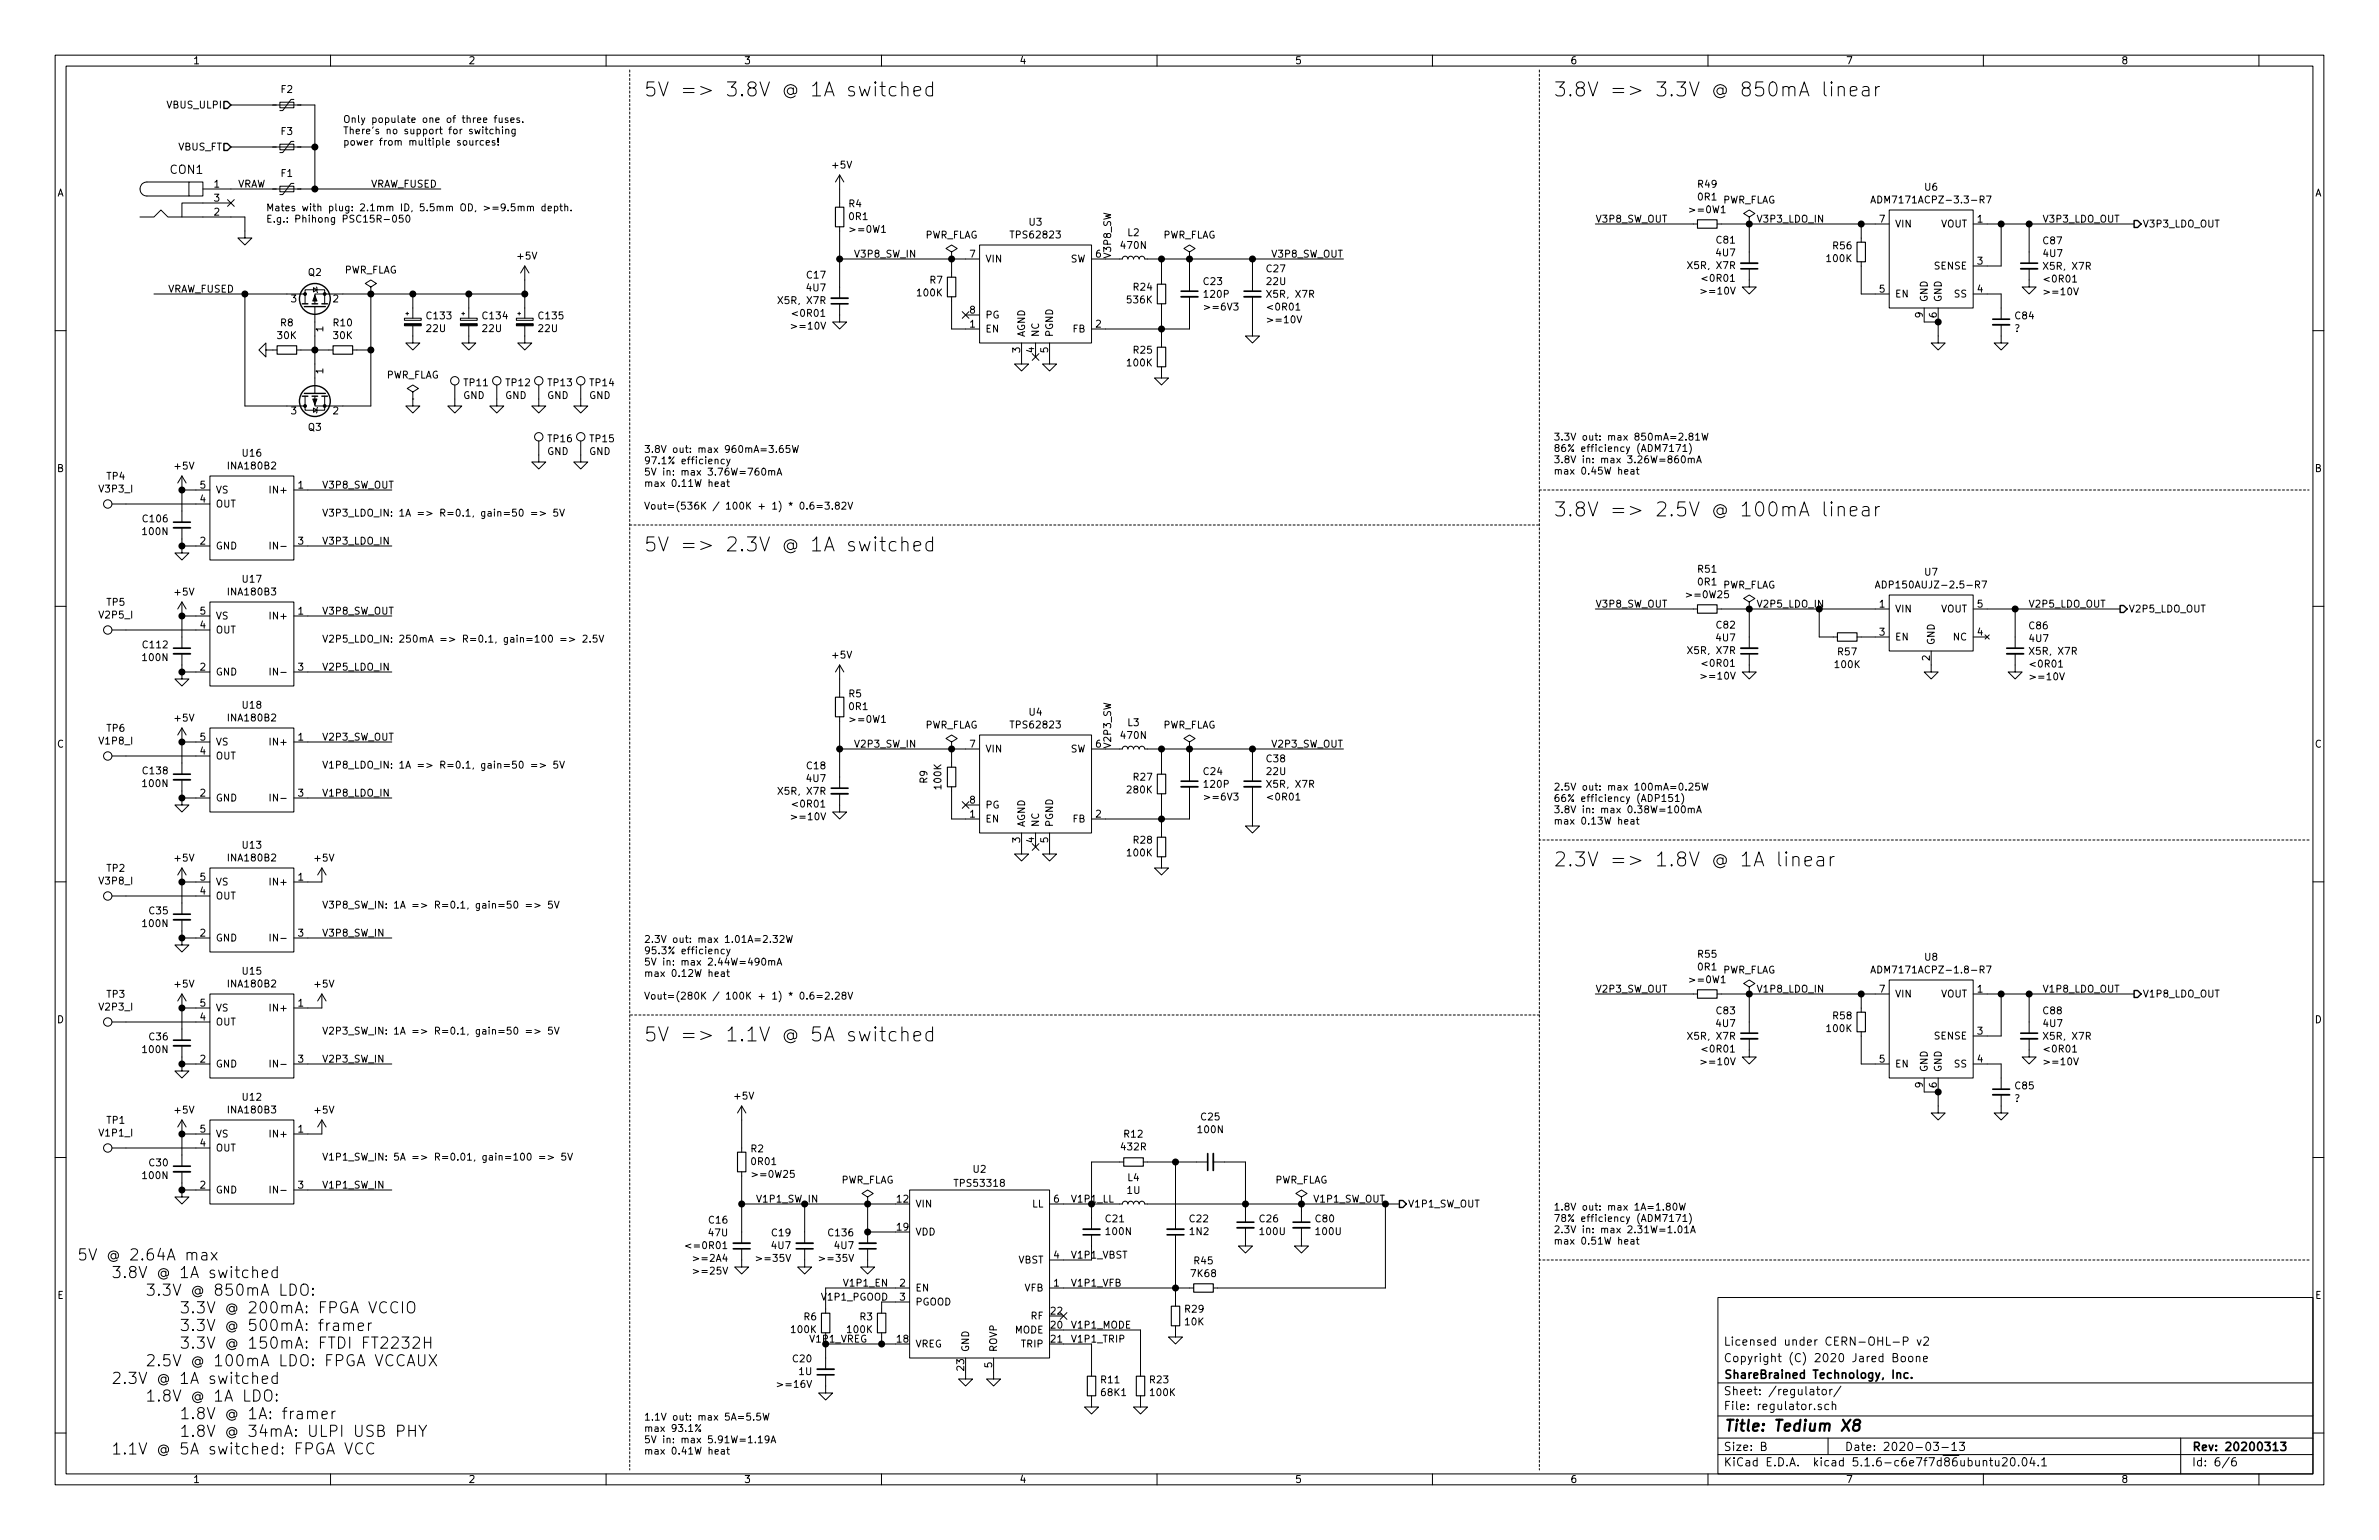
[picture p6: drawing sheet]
<svg xmlns="http://www.w3.org/2000/svg" width="432mm" height="279mm" viewBox="0 0 432 279" stroke-linecap="round" stroke-linejoin="round" font-family="sans-serif">
<defs><g id="words">
<g font-size="3.5">
<text x="116.8" y="17.5">5V =&gt; 3.8V @ 1A switched</text>
<text x="281.9" y="17.5">3.8V =&gt; 3.3V @ 850mA linear</text>
<text x="281.9" y="93.7">3.8V =&gt; 2.5V @ 100mA linear</text>
<text x="116.8" y="100.1">5V =&gt; 2.3V @ 1A switched</text>
<text x="281.9" y="157.2">2.3V =&gt; 1.8V @ 1A linear</text>
<text x="116.8" y="189">5V =&gt; 1.1V @ 5A switched</text>
</g>
<g font-size="2.8">
<text x="14" y="228.7">5V @ 2.64A max</text>
<text x="17.1" y="231.9">3.8V @ 1A switched</text>
<text x="20.3" y="235.1">3.3V @ 850mA LDO:</text>
<text x="23.4" y="238.3">3.3V @ 200mA: FPGA VCCIO</text>
<text x="23.4" y="241.5">3.3V @ 500mA: framer</text>
<text x="23.4" y="244.7">3.3V @ 150mA: FTDI FT2232H</text>
<text x="17.1" y="251.1">2.3V @ 1A switched</text>
<text x="20.3" y="247.9">2.5V @ 100mA LDO: FPGA VCCAUX</text>
<text x="20.3" y="254.3">1.8V @ 1A LDO:</text>
<text x="23.4" y="257.5">1.8V @ 1A: framer</text>
<text x="17.1" y="263.9">1.1V @ 5A switched: FPGA VCC</text>
<text x="23.4" y="260.7">1.8V @ 34mA: ULPI USB PHY</text>
<text x="312.8" y="259.7">Title: Tedium X8</text>
</g>
<g font-size="2.1">
<text x="30.9" y="31.5">CON1</text>
<text x="312.8" y="244.1">Licensed under CERN-OHL-P v2</text>
<text x="312.8" y="250.1">ShareBrained Technology, Inc.</text>
<text x="312.8" y="247.1">Copyright (C) 2020 Jared Boone</text>
<text x="312.8" y="255.8">File: regulator.sch</text>
<text x="312.8" y="253.1">Sheet: /regulator/</text>
<text x="312.8" y="263.2">Size: B</text>
<text x="334.8" y="263.2">Date: 2020-03-13</text>
<text x="397.8" y="263.2">Rev: 20200313</text>
<text x="312.8" y="266">KiCad E.D.A. kicad 5.1.6-c6e7f7d86ubuntu20.04.1</text>
<text x="397.8" y="266">Id: 6/6</text>
</g>
<g font-size="1.8">
<text x="35" y="11.6">1</text>
<text x="85" y="11.6">2</text>
<text x="135" y="11.6">3</text>
<text x="185" y="11.6">4</text>
<text x="235" y="11.6">5</text>
<text x="285" y="11.6">6</text>
<text x="335" y="11.6">7</text>
<text x="385" y="11.6">8</text>
<text x="51.1" y="16.9">F2</text>
<text x="30.5" y="19.7">VBUS_ULPI</text>
<text x="62.2" y="22.3">Only populate one of three fuses.</text>
<text x="32.3" y="27.3">VBUS_FT</text>
<text x="51.1" y="24.5">F3</text>
<text x="62.2" y="24.4">There's no support for switching</text>
<text x="62.2" y="26.4">power from multiple sources!</text>
<text x="10.4" y="35.6">A</text>
<text x="38.9" y="34">1</text>
<text x="43.2" y="34">VRAW</text>
<text x="51.1" y="32.1">F1</text>
<text x="67.3" y="34">VRAW_FUSED</text>
<text x="151.2" y="30.6">+5V</text>
<text x="308.3" y="34.1">R49</text>
<text x="349.4" y="34.6">U6</text>
<text x="420.2" y="35.6">A</text>
<text x="38.9" y="39.1">2</text>
<text x="38.9" y="36.6">3</text>
<text x="48.3" y="38.3">Mates with plug: 2.1mm ID, 5.5mm OD, &gt;=9.5mm depth.</text>
<text x="48.3" y="40.4">E.g.: Phihong PSC15R-050</text>
<text x="154.1" y="37.6">R4</text>
<text x="154.2" y="39.9">0R1</text>
<text x="186.8" y="40.9">U3</text>
<text x="289.6" y="40.4">V3P8_SW_OUT</text>
<text x="307" y="38.7">&gt;=0W1</text>
<text x="308.3" y="36.4">0R1</text>
<text x="312.5" y="36.9">PWR_FLAG</text>
<text x="318.8" y="40.4">V3P3_LDO_IN</text>
<text x="341.1" y="40.4">7</text>
<text x="341.2" y="36.9">ADM7171ACPZ-3.3-R7</text>
<text x="343.9" y="41.3">VIN</text>
<text x="352.2" y="41.3">VOUT</text>
<text x="358.9" y="40.4">1</text>
<text x="371" y="40.4">V3P3_LDO_OUT</text>
<text x="388.9" y="41.3">V3P3_LDO_OUT</text>
<text x="94" y="47.1">+5V</text>
<text x="154.6" y="42.2">&gt;=0W1</text>
<text x="154.9" y="46.7">V3P8_SW_IN</text>
<text x="167.8" y="43.3">PWR_FLAG</text>
<text x="176" y="46.7">7</text>
<text x="178.8" y="47.6">VIN</text>
<text x="183.8" y="43.3">TPS62823</text>
<text x="194.3" y="47.6">SW</text>
<text x="198.9" y="46.7">6</text>
<text x="201.7" y="47" transform="rotate(-90 201.7 47)">V3P8_SW</text>
<text x="203.6" y="45.2">470N</text>
<text x="204.7" y="42.8">L2</text>
<text x="210.9" y="43.3">PWR_FLAG</text>
<text x="231" y="46.7">V3P8_SW_OUT</text>
<text x="311.6" y="46.5">4U7</text>
<text x="311.6" y="44.2">C81</text>
<text x="331.7" y="47.5">100K</text>
<text x="332.8" y="45.2">R56</text>
<text x="370.9" y="44.3">C87</text>
<text x="371" y="46.6">4U7</text>
<text x="30.5" y="53.1">VRAW_FUSED</text>
<text x="56" y="50.1">Q2</text>
<text x="62.4" y="49.6">PWR_FLAG</text>
<text x="146.5" y="52.9">4U7</text>
<text x="146.5" y="50.5">C17</text>
<text x="166.6" y="53.8">100K</text>
<text x="168.8" y="51.5">R7</text>
<text x="205.8" y="52.7">R24</text>
<text x="218.5" y="51.7">C23</text>
<text x="229.9" y="49.4">C27</text>
<text x="230" y="51.7">22U</text>
<text x="306.7" y="48.8">X5R, X7R</text>
<text x="309.2" y="53.4">&gt;=10V</text>
<text x="309.2" y="51.1">&lt;0R01</text>
<text x="341.1" y="53.1">5</text>
<text x="343.9" y="54">EN</text>
<text x="351.1" y="48.9">SENSE</text>
<text x="354.8" y="54">SS</text>
<text x="358.9" y="48">3</text>
<text x="358.9" y="53.1">4</text>
<text x="371.2" y="48.9">X5R, X7R</text>
<text x="371.3" y="51.3">&lt;0R01</text>
<text x="371.4" y="53.6">&gt;=10V</text>
<text x="51" y="59.2">R8</text>
<text x="52.9" y="54.9">3</text>
<text x="60.5" y="54.9">2</text>
<text x="60.6" y="59.2">R10</text>
<text x="77.6" y="57.9">C133</text>
<text x="87.7" y="57.9">C134</text>
<text x="97.9" y="57.9">C135</text>
<text x="141.6" y="55.2">X5R, X7R</text>
<text x="144.1" y="59.8">&gt;=10V</text>
<text x="144.1" y="57.5">&lt;0R01</text>
<text x="176" y="59.4">1</text>
<text x="176" y="56.9">8</text>
<text x="178.8" y="57.8">PG</text>
<text x="198.9" y="59.4">2</text>
<text x="204.7" y="55">536K</text>
<text x="218.7" y="54">120P</text>
<text x="219" y="56.3">&gt;=6V3</text>
<text x="230.3" y="54">X5R, X7R</text>
<text x="230.4" y="56.3">&lt;0R01</text>
<text x="230.5" y="58.6">&gt;=10V</text>
<text x="349" y="57.6" transform="rotate(-90 349 57.6)">9</text>
<text x="349.9" y="54.9" transform="rotate(-90 349.9 54.9)">GND</text>
<text x="351.5" y="57.6" transform="rotate(-90 351.5 57.6)">6</text>
<text x="352.4" y="54.9" transform="rotate(-90 352.4 54.9)">GND</text>
<text x="365.8" y="57.9">C84</text>
<text x="50.4" y="61.5">30K</text>
<text x="58.7" y="60.2" transform="rotate(-90 58.7 60.2)">1</text>
<text x="60.6" y="61.5">30K</text>
<text x="77.5" y="60.2">22U</text>
<text x="87.7" y="60.2">22U</text>
<text x="97.8" y="60.2">22U</text>
<text x="178.8" y="60.3">EN</text>
<text x="185.2" y="64" transform="rotate(-90 185.2 64)">3</text>
<text x="186.1" y="61.2" transform="rotate(-90 186.1 61.2)">AGND</text>
<text x="187.7" y="64" transform="rotate(-90 187.7 64)">4</text>
<text x="188.6" y="61.2" transform="rotate(-90 188.6 61.2)">NC</text>
<text x="190.2" y="64" transform="rotate(-90 190.2 64)">5</text>
<text x="191.1" y="61.2" transform="rotate(-90 191.1 61.2)">PGND</text>
<text x="194.7" y="60.3">FB</text>
<text x="205.8" y="64.2">R25</text>
<text x="365.6" y="60.2">?</text>
<text x="58.7" y="67.8" transform="rotate(-90 58.7 67.8)">1</text>
<text x="70" y="68.7">PWR_FLAG</text>
<text x="84.3" y="70.1">TP11</text>
<text x="91.9" y="70.1">TP12</text>
<text x="99.5" y="70.1">TP13</text>
<text x="107.2" y="70.1">TP14</text>
<text x="204.7" y="66.5">100K</text>
<text x="52.9" y="75.2">3</text>
<text x="60.5" y="75.2">2</text>
<text x="84.1" y="72.4">GND</text>
<text x="91.7" y="72.4">GND</text>
<text x="99.3" y="72.4">GND</text>
<text x="106.9" y="72.4">GND</text>
<text x="44.1" y="82.9">U16</text>
<text x="56" y="78.2">Q3</text>
<text x="99.3" y="82.5">GND</text>
<text x="99.5" y="80.2">TP16</text>
<text x="106.9" y="82.5">GND</text>
<text x="107.2" y="80.2">TP15</text>
<text x="116.8" y="82.2">3.8V out: max 960mA=3.65W</text>
<text x="281.9" y="79.9">3.3V out: max 850mA=2.81W</text>
<text x="281.9" y="82">86% efficiency (ADM7171)</text>
<text x="10.4" y="85.6">B</text>
<text x="18.1" y="89.4">V3P3_I</text>
<text x="19.4" y="87">TP4</text>
<text x="31.8" y="85.2">+5V</text>
<text x="36.3" y="88.6">5</text>
<text x="39.1" y="89.5">VS</text>
<text x="41.6" y="85.2">INA180B2</text>
<text x="49.5" y="89.5">IN+</text>
<text x="54.1" y="88.6">1</text>
<text x="58.4" y="88.6">V3P8_SW_OUT</text>
<text x="116.8" y="84.2">97.1% efficiency</text>
<text x="116.8" y="86.3">5V in: max 3.76W=760mA</text>
<text x="116.8" y="88.3">max 0.11W heat</text>
<text x="281.9" y="84">3.8V in: max 3.26W=860mA</text>
<text x="281.9" y="86.1">max 0.45W heat</text>
<text x="420.2" y="85.6">B</text>
<text x="26.1" y="94.8">C106</text>
<text x="36.3" y="91.2">4</text>
<text x="39.1" y="92.1">OUT</text>
<text x="58.4" y="93.7">V3P3_LDO_IN: 1A =&gt; R=0.1, gain=50 =&gt; 5V</text>
<text x="116.8" y="92.5">Vout=(536K / 100K + 1) * 0.6=3.82V</text>
<text x="26" y="97.1">100N</text>
<text x="36.3" y="98.8">2</text>
<text x="39.1" y="99.7">GND</text>
<text x="50" y="99.7">IN-</text>
<text x="54.1" y="98.8">3</text>
<text x="58.4" y="98.8">V3P3_LDO_IN</text>
<text x="44.1" y="105.7">U17</text>
<text x="308.3" y="103.9">R51</text>
<text x="308.3" y="106.2">0R1</text>
<text x="312.5" y="106.8">PWR_FLAG</text>
<text x="341.9" y="106.8">ADP150AUJZ-2.5-R7</text>
<text x="349.4" y="104.4">U7</text>
<text x="18.1" y="112.2">V2P5_I</text>
<text x="19.4" y="109.9">TP5</text>
<text x="31.8" y="108.1">+5V</text>
<text x="36.3" y="111.5">5</text>
<text x="39.1" y="112.4">VS</text>
<text x="41.6" y="108">INA180B3</text>
<text x="49.5" y="112.4">IN+</text>
<text x="54.1" y="111.5">1</text>
<text x="58.4" y="111.5">V3P8_SW_OUT</text>
<text x="289.6" y="110.2">V3P8_SW_OUT</text>
<text x="306.6" y="108.5">&gt;=0W25</text>
<text x="318.8" y="110.2">V2P5_LDO_IN</text>
<text x="341.1" y="110.2">1</text>
<text x="343.9" y="111.1">VIN</text>
<text x="352.2" y="111.1">VOUT</text>
<text x="358.9" y="110.2">5</text>
<text x="368.5" y="110.2">V2P5_LDO_OUT</text>
<text x="386.3" y="111.1">V2P5_LDO_OUT</text>
<text x="26" y="119.9">100N</text>
<text x="26.1" y="117.6">C112</text>
<text x="36.3" y="114">4</text>
<text x="39.1" y="114.9">OUT</text>
<text x="58.4" y="116.6">V2P5_LDO_IN: 250mA =&gt; R=0.1, gain=100 =&gt; 2.5V</text>
<text x="151.2" y="119.5">+5V</text>
<text x="306.7" y="118.7">X5R, X7R</text>
<text x="311.6" y="116.4">4U7</text>
<text x="311.6" y="114">C82</text>
<text x="333.7" y="118.9">R57</text>
<text x="341.1" y="115.3">3</text>
<text x="343.9" y="116.2">EN</text>
<text x="350.3" y="119.9" transform="rotate(-90 350.3 119.9)">2</text>
<text x="351.2" y="117.1" transform="rotate(-90 351.2 117.1)">GND</text>
<text x="354.6" y="116.2">NC</text>
<text x="358.9" y="115.3">4</text>
<text x="368.4" y="114.2">C86</text>
<text x="368.4" y="116.5">4U7</text>
<text x="368.7" y="118.8">X5R, X7R</text>
<text x="36.3" y="121.7">2</text>
<text x="39.1" y="122.6">GND</text>
<text x="50" y="122.6">IN-</text>
<text x="54.1" y="121.7">3</text>
<text x="58.4" y="121.7">V2P5_LDO_IN</text>
<text x="309.2" y="123.3">&gt;=10V</text>
<text x="309.2" y="121">&lt;0R01</text>
<text x="333.2" y="121.2">100K</text>
<text x="368.8" y="121.1">&lt;0R01</text>
<text x="368.9" y="123.4">&gt;=10V</text>
<text x="31.8" y="130.9">+5V</text>
<text x="41.6" y="130.9">INA180B2</text>
<text x="44.1" y="128.6">U18</text>
<text x="154.1" y="126.5">R5</text>
<text x="154.2" y="128.8">0R1</text>
<text x="154.6" y="131.1">&gt;=0W1</text>
<text x="186.8" y="129.8">U4</text>
<text x="204.7" y="131.7">L3</text>
<text x="10.4" y="135.6">C</text>
<text x="18.1" y="135.1">V1P8_I</text>
<text x="19.4" y="132.8">TP6</text>
<text x="36.3" y="136.9">4</text>
<text x="36.3" y="134.4">5</text>
<text x="39.1" y="137.8">OUT</text>
<text x="39.1" y="135.3">VS</text>
<text x="49.5" y="135.3">IN+</text>
<text x="54.1" y="134.4">1</text>
<text x="58.4" y="134.4">V2P3_SW_OUT</text>
<text x="154.9" y="135.6">V2P3_SW_IN</text>
<text x="167.8" y="132.2">PWR_FLAG</text>
<text x="176" y="135.6">7</text>
<text x="178.8" y="136.5">VIN</text>
<text x="183.8" y="132.2">TPS62823</text>
<text x="194.3" y="136.5">SW</text>
<text x="198.9" y="135.6">6</text>
<text x="201.7" y="135.9" transform="rotate(-90 201.7 135.9)">V2P3_SW</text>
<text x="203.6" y="134.1">470N</text>
<text x="210.9" y="132.2">PWR_FLAG</text>
<text x="231" y="135.6">V2P3_SW_OUT</text>
<text x="420.2" y="135.6">C</text>
<text x="26" y="142.8">100N</text>
<text x="26.1" y="140.5">C138</text>
<text x="58.4" y="139.4">V1P8_LDO_IN: 1A =&gt; R=0.1, gain=50 =&gt; 5V</text>
<text x="146.5" y="141.9">4U7</text>
<text x="146.5" y="139.6">C18</text>
<text x="168.3" y="142.1" transform="rotate(-90 168.3 142.1)">R9</text>
<text x="170.9" y="143.1" transform="rotate(-90 170.9 143.1)">100K</text>
<text x="204.7" y="143.9">280K</text>
<text x="205.8" y="141.6">R27</text>
<text x="218.5" y="140.6">C24</text>
<text x="218.7" y="142.9">120P</text>
<text x="229.9" y="138.3">C38</text>
<text x="230" y="140.6">22U</text>
<text x="230.3" y="142.9">X5R, X7R</text>
<text x="281.9" y="143.4">2.5V out: max 100mA=0.25W</text>
<text x="36.3" y="144.5">2</text>
<text x="39.1" y="145.4">GND</text>
<text x="50" y="145.4">IN-</text>
<text x="54.1" y="144.5">3</text>
<text x="58.4" y="144.5">V1P8_LDO_IN</text>
<text x="141.6" y="144.2">X5R, X7R</text>
<text x="144.1" y="148.8">&gt;=10V</text>
<text x="144.1" y="146.5">&lt;0R01</text>
<text x="176" y="148.3">1</text>
<text x="176" y="145.8">8</text>
<text x="178.8" y="149.2">EN</text>
<text x="178.8" y="146.7">PG</text>
<text x="194.7" y="149.2">FB</text>
<text x="198.9" y="148.3">2</text>
<text x="219" y="145.2">&gt;=6V3</text>
<text x="230.4" y="145.2">&lt;0R01</text>
<text x="281.9" y="145.5">66% efficiency (ADP151)</text>
<text x="281.9" y="147.5">3.8V in: max 0.38W=100mA</text>
<text x="281.9" y="149.6">max 0.13W heat</text>
<text x="44.1" y="154">U13</text>
<text x="185.2" y="152.9" transform="rotate(-90 185.2 152.9)">3</text>
<text x="186.1" y="150.1" transform="rotate(-90 186.1 150.1)">AGND</text>
<text x="187.7" y="152.9" transform="rotate(-90 187.7 152.9)">4</text>
<text x="188.6" y="150.1" transform="rotate(-90 188.6 150.1)">NC</text>
<text x="190.2" y="152.9" transform="rotate(-90 190.2 152.9)">5</text>
<text x="191.1" y="150.1" transform="rotate(-90 191.1 150.1)">PGND</text>
<text x="204.7" y="155.4">100K</text>
<text x="205.8" y="153.1">R28</text>
<text x="18.1" y="160.5">V3P8_I</text>
<text x="19.4" y="158.2">TP2</text>
<text x="31.8" y="156.3">+5V</text>
<text x="36.3" y="159.8">5</text>
<text x="39.1" y="160.7">VS</text>
<text x="41.6" y="156.3">INA180B2</text>
<text x="49.5" y="160.7">IN+</text>
<text x="54.1" y="159.8">1</text>
<text x="57.2" y="156.3">+5V</text>
<text x="27.2" y="165.9">C35</text>
<text x="36.3" y="162.3">4</text>
<text x="39.1" y="163.2">OUT</text>
<text x="58.4" y="164.8">V3P8_SW_IN: 1A =&gt; R=0.1, gain=50 =&gt; 5V</text>
<text x="26" y="168.2">100N</text>
<text x="36.3" y="169.9">2</text>
<text x="39.1" y="170.8">GND</text>
<text x="50" y="170.8">IN-</text>
<text x="54.1" y="169.9">3</text>
<text x="58.4" y="169.9">V3P8_SW_IN</text>
<text x="116.8" y="171.1">2.3V out: max 1.01A=2.32W</text>
<text x="116.8" y="173.1">95.3% efficiency</text>
<text x="308.3" y="173.8">R55</text>
<text x="31.8" y="179.2">+5V</text>
<text x="41.6" y="179.1">INA180B2</text>
<text x="44.1" y="176.8">U15</text>
<text x="57.2" y="179.2">+5V</text>
<text x="116.8" y="175.2">5V in: max 2.44W=490mA</text>
<text x="116.8" y="177.2">max 0.12W heat</text>
<text x="307" y="178.4">&gt;=0W1</text>
<text x="308.3" y="176.1">0R1</text>
<text x="312.5" y="176.6">PWR_FLAG</text>
<text x="341.2" y="176.6">ADM7171ACPZ-1.8-R7</text>
<text x="349.4" y="174.3">U8</text>
<text x="10.4" y="185.6">D</text>
<text x="18.1" y="183.3">V2P3_I</text>
<text x="19.4" y="181">TP3</text>
<text x="36.3" y="185.2">4</text>
<text x="36.3" y="182.6">5</text>
<text x="39.1" y="183.5">VS</text>
<text x="49.5" y="183.5">IN+</text>
<text x="54.1" y="182.6">1</text>
<text x="116.8" y="181.4">Vout=(280K / 100K + 1) * 0.6=2.28V</text>
<text x="289.6" y="180.1">V2P3_SW_OUT</text>
<text x="311.6" y="184">C83</text>
<text x="318.8" y="180.1">V1P8_LDO_IN</text>
<text x="332.8" y="184.9">R58</text>
<text x="341.1" y="180.1">7</text>
<text x="343.9" y="181">VIN</text>
<text x="352.2" y="181">VOUT</text>
<text x="358.9" y="180.1">1</text>
<text x="370.9" y="184">C88</text>
<text x="371" y="180.1">V1P8_LDO_OUT</text>
<text x="388.9" y="181">V1P8_LDO_OUT</text>
<text x="420.2" y="185.6">D</text>
<text x="26" y="191.1">100N</text>
<text x="27.2" y="188.7">C36</text>
<text x="39.1" y="186.1">OUT</text>
<text x="58.4" y="187.7">V2P3_SW_IN: 1A =&gt; R=0.1, gain=50 =&gt; 5V</text>
<text x="306.7" y="188.6">X5R, X7R</text>
<text x="309.2" y="191">&lt;0R01</text>
<text x="311.6" y="186.3">4U7</text>
<text x="331.7" y="187.2">100K</text>
<text x="351.1" y="188.6">SENSE</text>
<text x="358.9" y="187.7">3</text>
<text x="371" y="186.3">4U7</text>
<text x="371.2" y="188.6">X5R, X7R</text>
<text x="371.3" y="191">&lt;0R01</text>
<text x="36.3" y="192.8">2</text>
<text x="39.1" y="193.7">GND</text>
<text x="50" y="193.7">IN-</text>
<text x="54.1" y="192.8">3</text>
<text x="58.4" y="192.8">V2P3_SW_IN</text>
<text x="309.2" y="193.3">&gt;=10V</text>
<text x="341.1" y="192.8">5</text>
<text x="343.9" y="193.7">EN</text>
<text x="349" y="197.3" transform="rotate(-90 349 197.3)">9</text>
<text x="349.9" y="194.6" transform="rotate(-90 349.9 194.6)">GND</text>
<text x="351.5" y="197.3" transform="rotate(-90 351.5 197.3)">6</text>
<text x="352.4" y="194.6" transform="rotate(-90 352.4 194.6)">GND</text>
<text x="354.8" y="193.7">SS</text>
<text x="358.9" y="192.8">4</text>
<text x="365.8" y="197.6">C85</text>
<text x="371.4" y="193.3">&gt;=10V</text>
<text x="19.4" y="203.9">TP1</text>
<text x="31.8" y="202">+5V</text>
<text x="41.6" y="202">INA180B3</text>
<text x="44.1" y="199.7">U12</text>
<text x="57.2" y="202">+5V</text>
<text x="133.4" y="199.5">+5V</text>
<text x="218.1" y="203.3">C25</text>
<text x="365.6" y="199.9">?</text>
<text x="18.1" y="206.2">V1P1_I</text>
<text x="36.3" y="208">4</text>
<text x="36.3" y="205.5">5</text>
<text x="39.1" y="208.9">OUT</text>
<text x="39.1" y="206.4">VS</text>
<text x="49.5" y="206.4">IN+</text>
<text x="54.1" y="205.5">1</text>
<text x="136.3" y="209.1">R2</text>
<text x="203.6" y="208.7">432R</text>
<text x="204.1" y="206.4">R12</text>
<text x="217.6" y="205.6">100N</text>
<text x="26" y="213.9">100N</text>
<text x="27.2" y="211.6">C30</text>
<text x="36.3" y="215.6">2</text>
<text x="54.1" y="215.6">3</text>
<text x="58.4" y="215.6">V1P1_SW_IN</text>
<text x="58.4" y="210.6">V1P1_SW_IN: 5A =&gt; R=0.01, gain=100 =&gt; 5V</text>
<text x="136.5" y="211.4">0R01</text>
<text x="137" y="213.7">&gt;=0W25</text>
<text x="152.5" y="214.7">PWR_FLAG</text>
<text x="173.6" y="215.3">TPS53318</text>
<text x="176.7" y="212.8">U2</text>
<text x="204.7" y="214.3">L4</text>
<text x="231.3" y="214.7">PWR_FLAG</text>
<text x="39.1" y="216.5">GND</text>
<text x="50" y="216.5">IN-</text>
<text x="128.7" y="222">C16</text>
<text x="137.2" y="218.2">V1P1_SW_IN</text>
<text x="162.9" y="218.2">12</text>
<text x="166.1" y="219.1">VIN</text>
<text x="187.3" y="219.1">LL</text>
<text x="191.3" y="218.2">6</text>
<text x="194.3" y="218.2">V1P1_LL</text>
<text x="200.7" y="221.8">C21</text>
<text x="204.6" y="216.6">1U</text>
<text x="216" y="221.8">C22</text>
<text x="228.7" y="221.8">C26</text>
<text x="238.6" y="218.2">V1P1_SW_OUT</text>
<text x="238.8" y="221.8">C80</text>
<text x="255.5" y="219.1">V1P1_SW_OUT</text>
<text x="281.9" y="219.6">1.8V out: max 1A=1.80W</text>
<text x="281.9" y="221.7">78% efficiency (ADM7171)</text>
<text x="125" y="226.6">&lt;=0R01</text>
<text x="128.7" y="224.3">47U</text>
<text x="140.1" y="226.6">4U7</text>
<text x="140.2" y="224.3">C19</text>
<text x="150.5" y="224.3">C136</text>
<text x="151.6" y="226.6">4U7</text>
<text x="162.9" y="223.3">19</text>
<text x="166.1" y="224.2">VDD</text>
<text x="200.9" y="224.1">100N</text>
<text x="216" y="224.1">1N2</text>
<text x="228.8" y="224.1">100U</text>
<text x="239" y="224.1">100U</text>
<text x="281.9" y="223.7">2.3V in: max 2.31W=1.01A</text>
<text x="281.9" y="225.8">max 0.51W heat</text>
<text x="126.2" y="228.9">&gt;=2A4</text>
<text x="126.3" y="231.2">&gt;=25V</text>
<text x="137.7" y="228.9">&gt;=35V</text>
<text x="149.1" y="228.9">&gt;=35V</text>
<text x="153.5" y="233.4">V1P1_EN</text>
<text x="163.3" y="233.4">2</text>
<text x="184.8" y="229.2">VBST</text>
<text x="191.3" y="233.4">1</text>
<text x="191.3" y="228.3">4</text>
<text x="194.3" y="233.4">V1P1_VFB</text>
<text x="194.3" y="228.3">V1P1_VBST</text>
<text x="216.3" y="231.7">7K68</text>
<text x="216.8" y="229.4">R45</text>
<text x="10.4" y="235.6">E</text>
<text x="145.9" y="239.5">R6</text>
<text x="149.4" y="236">V1P1_PGOOD</text>
<text x="156.1" y="239.5">R3</text>
<text x="163.3" y="236">3</text>
<text x="166.1" y="234.3">EN</text>
<text x="166.1" y="236.9">PGOOD</text>
<text x="186" y="234.3">VFB</text>
<text x="187.1" y="239.4">RF</text>
<text x="190.8" y="238.5">22</text>
<text x="215.1" y="238.2">R29</text>
<text x="420.2" y="235.6">E</text>
<text x="143.7" y="241.9">100K</text>
<text x="147.2" y="243.6">V1P1_VREG</text>
<text x="153.9" y="241.9">100K</text>
<text x="162.9" y="243.6">18</text>
<text x="166.1" y="244.5">VREG</text>
<text x="175.9" y="245.4" transform="rotate(-90 175.9 245.4)">GND</text>
<text x="181" y="245.4" transform="rotate(-90 181 245.4)">ROVP</text>
<text x="184.2" y="241.9">MODE</text>
<text x="185.4" y="244.5">TRIP</text>
<text x="190.8" y="241">20</text>
<text x="190.8" y="243.6">21</text>
<text x="194.3" y="243.6">V1P1_TRIP</text>
<text x="194.3" y="241">V1P1_MODE</text>
<text x="215.1" y="240.5">10K</text>
<text x="141.5" y="251.8">&gt;=16V</text>
<text x="144" y="247.2">C20</text>
<text x="145.1" y="249.5">1U</text>
<text x="175" y="248.6" transform="rotate(-90 175 248.6)">23</text>
<text x="180.1" y="248.1" transform="rotate(-90 180.1 248.1)">5</text>
<text x="199.9" y="251">R11</text>
<text x="208.8" y="251">R23</text>
<text x="116.8" y="257.7">1.1V out: max 5A=5.5W</text>
<text x="200" y="253.3">68K1</text>
<text x="208.9" y="253.3">100K</text>
<text x="116.8" y="259.8">max 93.1%</text>
<text x="116.8" y="261.8">5V in: max 5.91W=1.19A</text>
<text x="116.8" y="263.9">max 0.41W heat</text>
<text x="35" y="269">1</text>
<text x="85" y="269">2</text>
<text x="135" y="269">3</text>
<text x="185" y="269">4</text>
<text x="235" y="269">5</text>
<text x="285" y="269">6</text>
<text x="335" y="269">7</text>
<text x="385" y="269">8</text>
</g>
</g></defs>
<g fill="none" stroke="#000" stroke-width=".18">
<path d="M10 10h411.8v259.4h-411.8zM12 12h407.8v255.4h-407.8zM41.9 19.1h15.2v15.2M50.8 18.5h2.5v1.1h-2.5zM53.3 18h-.5l-1.5 2.1h-.5M60 10v2M110 10v2M159.7 15.7h1M160 10v2M160.1 14.9v2.1l.1 .3 .5 .1M162.6 15.8l-.7-.1-.5 .5v.7l.2 .4 .3 .1 .7-.1M163.7 16a.63 .63 0 0 1 1.1 .1v1.3"/>
<path d="M163.7 14.9v2.5M165.9 16.5l1.2-.2-.1-.5-.8-.1-.3 .4v.9l.1 .3 .2 .1 .8-.1M169.3 15.8l-.7-.1-.5 .5v.7l.2 .4 .3 .1 .7-.1M169.3 14.9v2.5M210 10v2M260 10v2M310 10v2M331.1 14.9v2.1l.4 .4M332.4 14.9l-.1 .1 .1 .1 .2-.1-.2-.1v.2M332.4 15.7v1.7M333.7 16a.63 .63 0 0 1 1 .1v1.3M333.7 15.7v1.7"/>
<path d="M335.8 16.5l1.2-.2-.1-.5-.7-.1-.4 .4 .1 1.2 .3 .1 .7-.1M338.1 15.8l.3-.1 .7 .1 .1 .3v1.3M339.2 16.3l-.8 .1a.49 .49 0 0 0-.4 .5 .49 .49 0 0 0 .4 .5l.8-.1M340.4 15.7v1.7M341.1 15.7a.64 .64 0 0 0-.7 .5M360 10v2M410 10v2M25.4 39.4h2.5l1.3-1.3 1.3 1.3h13.9v3.8h1.3l-1.3 1.3-1.2-1.3h1.2M34.3 33h2.5v2.6h-2.5zM34.3 33h-7.6a1.27 1.27 0 0 0-1.3 1.3 1.27 1.27 0 0 0 1.3 1.3h7.6M36.8 34.3h43.2M41.3 36.2l1.2 1.2"/>
<path d="M41.9 36.8h-8.9v2.6M41.9 26.7h15.2M42.5 36.2l-1.2 1.2M50.8 33.8h2.5v1h-2.5zM50.8 26.2h2.5v1h-2.5zM53.3 33.3h-.5l-1.5 2h-.5M53.3 25.7h-.5l-1.5 2h-.5M69.7 39.8h1M71.4 39.1l.2-.1a.69 .69 0 0 1 .4 .7 .69 .69 0 0 1-.4 .6 .83 .83 0 0 1-.2-1.2zM73.1 39h-.6v.6l.1-.1 .5 .1v.6l-.2 .1-.4-.1M73.8 39.1l.2-.1a.67 .67 0 0 1 .4 .7 .67 .67 0 0 1-.4 .6 .83 .83 0 0 1-.2-1.2zM85.3 25.5v.8h.3l.2-.1"/>
<path d="M85.8 25.5v.8M86.4 25.5v.8M86.8 25.5l-.4 .2M87.8 25.6l-.4-.1-.3 .2 .2 .6h.5M88.1 23.4h.4M88.2 23v1.1l.3 .2M88.2 25.9l.6-.1v-.2l-.4-.1-.2 .2 .1 .6h.5M89.5 23.5l-.3-.1-.3 .3 .1 .5h.5M89.7 21.4h.5M89.8 25.6l-.3-.1-.2 .2 .1 .2 .4 .1v.3h-.5M90 23.6l.2-.2 .3 .1 .1 .8M90 23v1.3"/>
<path d="M90.2 21l-.3 .1v1.1M90.4 26.2v.1M90.4 25.1v.8M90.6 21.4l.1 .8h.3l.1-.1M91.1 21.4v.8M91.2 23v.1M91.2 23.4v.9M91.8 23.6l.2-.2 .3 .1 .1 .8M91.8 23.4v.9M92.2 21.4h-.3l-.2 .2v.1l.5 .2v.3h-.5M92.7 21.8l.6-.1v-.3h-.4l-.2 .2 .1 .6h.5M93.4 37h-.6v.6l.2-.1 .4 .1v.5l-.1 .2-.5-.2"/>
<path d="M93.5 23.4l-.1 1.2-.1 .1-.3-.1M93.5 23.5l-.4-.1-.2 .3 .1 .5h.5M94.1 37.5l.1-.1 .3 .1 .1 .8M94.1 37.4v.9M94.3 21.4h-.3l-.2 .2 .1 .1 .4 .2v.3h-.5M94.6 37.6l.2-.2 .3 .1v.8M94.9 22.1v.1M95.7 37.5l.2-.1 .3 .1 .1 .8M95.7 37.4v.9M96.3 37.6l.2-.2 .3 .1v.8M98.9 37.5l-.3-.1-.3 .2 .2 .6h.4M98.9 37v1.3"/>
<path d="M99.5 37.8l.6-.1-.1-.2-.3-.1-.2 .2v.6h.5M100.6 37.5l.4-.1 .2 .2-.1 .6h-.5M100.6 37.4v1.3M101.6 37.4h.5M101.8 37v1.1l.3 .2M102.5 37.5l.2-.1 .3 .1v.8M102.5 37v1.3M103.7 38.1v.2M152.4 31.8v5.8M152.4 31.8l-.8 1.2M152.4 31.8l.8 1.2M312.4 38.6h.7"/>
<path d="M317.5 39.4l1-.7-1-.6-1 .6 1 .7v1.2M339.6 36.8l.4-1.2 .4 1.2M339.7 36.5h.6M342.9 38.1h15.2v17.8h-15.2zM360.6 35.6h.8l-.5 1.2M10 60h2M27.9 53.3h27.5M44.4 53.3v20.4h11M55.4 55.1v-2.5h3.5v2.5M56.9 52.2l.6 .4-.6 .4zM57.1 55.6v15.8M57.4 52.1l.1 .1v.8l.2 .1"/>
<path d="M67.3 53.3v20.4h-10.2v-1.8M67.3 52.1l1-.7-1-.6-1 .6 1 .7v1.2M67.3 53.3h.1M73.4 57.7h3.1v.4h-3.1zM73.7 56.9h.5M73.9 56.6v.6M74.9 59.1v3.1h1.3l-1.3 1.3-1.2-1.3h1.2M74.9 53.3v4.4M83.6 57.7h3v.4h-3zM83.8 56.9h.5M84.1 56.6v.6M85.1 59.1v3.1h1.3l-1.3 1.3-1.3-1.3h1.3"/>
<path d="M85.1 53.3v4.4M93.7 57.7h3.1v.4h-3.1zM94 56.9h.5M94.2 56.6v.6M95.2 59.1v3.1h1.3l-1.3 1.3-1.2-1.3h1.2M95.2 53.3h-38.1v1.8M95.2 48.3l-.7 1.2M95.2 48.3v9.4M95.2 48.3l.8 1.2M149 57.4h.7M152.4 55.1v3.3h1.3l-1.3 1.3-1.3-1.3h1.3M152.4 41.1v13"/>
<path d="M152.4 47h25.4M160 42.2h.7M172.7 45.7l1-.6-1-.6-1 .6 1 .6v1.3M172.7 47h.1M172.7 47v3.3M172.7 53.8v5.9h5.1M174.7 56.5l1.2 1.3M175.3 57.2h2.5M175.9 56.5l-1.2 1.3M177.8 44.5h20.3v17.7h-20.3zM198.1 47h5.6l.1-.3 .3-.2 .4 .1 .2 .4 .2-.3 .2-.2 .5 .1 .1 .4 .2-.3 .2-.2 .5 .1 .2 .4 .1-.3 .3-.2 .4 .1 .2 .4h36M210.8 47v4.6"/>
<path d="M210.8 55.1v7.9M215.9 45.7l1-.6-1-.6-1 .6 1 .6v1.3M215.9 47h.1M215.9 47v5.8M215.9 53.8v5.9h-17.8M227.3 53.8v7.2h1.3l-1.3 1.2-1.2-1.2h1.2M227.3 47v5.8M235.2 56.3h.7M289.6 40.6h18.5M311.7 40.6h31.2M314.1 51.1h.7M317.5 48.8v3.3h1.3l-1.3 1.2-1.3-1.2h1.3"/>
<path d="M317.5 40.6h.1M317.5 40.6v7.2M337.8 47.5v5.8h5.1M337.8 40.6v3.3M349.2 55.9v2.5h2.6M351.8 55.9v6.3h1.3l-1.3 1.3-1.3-1.3h1.3M358.1 40.6h29.2M358.1 53.3h5.1v4.6M363.2 58.9v3.3h1.3l-1.3 1.3-1.3-1.3h1.3M363.2 40.6v7.7h-5.1M368.3 48.8v3.3h1.3l-1.3 1.2-1.3-1.2h1.3M368.3 40.6v7.2"/>
<path d="M376.2 51.2h.7M419.8 60h2M48.3 63.5v-1.3l-1.3 1.3 1.3 1.3v-1.3h2M53.8 63.5h6.7M55.4 71.9v2.5h3.5v-2.5M56.9 74l.6 .4-.6 .4zM57.7 73.9l-.2 .1v.8l-.1 .1M64 63.5h3.3M74.9 72.4v1.3h1.3l-1.3 1.2-1.2-1.2h1.2M74.9 71.1l1-.6-1-.6-1 .6 1 .6v1.3M74.9 72.4h.1M82.5 69.9v3.8h1.3l-1.3 1.2-1.2-1.2h1.2"/>
<path d="M90.2 69.9v3.8h1.2l-1.2 1.2-1.3-1.2h1.3M97.8 69.9v3.8h1.3l-1.3 1.2-1.3-1.2h1.3M105.4 69.9v3.8h1.3l-1.3 1.2-1.3-1.2h1.3M185.4 62.2v3.8h1.3l-1.3 1.3-1.3-1.3h1.3M187.4 64.2l1.2 1.2M188 62.2v2.6M188.6 64.2l-1.2 1.2M190.5 62.2v3.8h1.3l-1.3 1.3-1.3-1.3h1.3M210.8 66.5v2.1h1.3l-1.3 1.3-1.3-1.3h1.3M306 79.7v.2M306.8 79.1l-.2-.3 .2-.2h.2l.3 .2-.1 .2-.5 .2-.1 .2v.2l.2 .3 .4-.1 .1-.2v-.2l-.3-.3M307.8 78.9l.3-.3v1.3"/>
<path d="M307.8 79.9h.7M308.9 78.6l.3 1.3 .2-1 .3 1 .3-1.3M20.3 91.4h17.8M33 99.1v1.2h1.3l-1.3 1.3-1.3-1.3h1.3M33 86.4v8.3M33 95.8v3.3M33 88.9h5.1M33 99.1h5.1M33 86.4l-.7 1.2M33 86.4l.8 1.2M38.1 86.4h15.2v15.2h-15.2zM49 88.2v1.3"/>
<path d="M49 98.3v1.3M53.3 88.9h17.8M53.3 99.1h17.8M94.3 92.5l.2-.1a.69 .69 0 0 1 .5 .6 .69 .69 0 0 1-.5 .6l-.2-.1-.1-.3zM96.5 93h.9M96.5 93.3h.9M97.8 80v3.8h1.3l-1.3 1.3-1.3-1.3h1.3M98 92.8l1 .4-1 .3M101.2 92.4h-.6l-.1 .6 .5-.1 .2 .2v.3l-.2 .2-.5-.1M101.6 92.4l.4 1.2 .4-1.2M105.4 80v3.8h1.3l-1.3 1.3-1.3-1.3h1.3M129.8 83.4l.2-.1 .3 .1v.8"/>
<path d="M129.8 87.8l.6-.1-.1-.2-.3-.1-.2 .2v.6h.5M130.9 87.5h.5l.1 .8M131.5 83.4l-.4-.1-.2 .2 .1 .6h.5M131.5 87.7l-.4 .1-.2 .2v.2h.6M131.9 83.3l.3 .9M131.9 87.4h.5M132.1 87v1.1l.3 .2M132.5 83.3l-.4 1.2-.2 .1M138.4 85.1l.2-.2a.67 .67 0 0 1 .4 .7 .67 .67 0 0 1-.4 .6l-.3-.2v-.3zM139.5 85.5l.2-.1h.3l.1 .8M139.5 85.4v.8M140.1 85.5l.2-.1h.2l.1 .8"/>
<path d="M140.9 82v.1M141 86.2l.5-1.3 .4 1.3M141.1 85.9h.7M142.1 80.8l-.4 .1a.81 .81 0 0 0 0 1.2l.4-.1 .1-.4-.3-.3h-.2l-.2 .3M143.3 80.8h-.6v.6l.1-.1 .5 .1v.6l-.1 .1-.5-.1M143.8 80.8l.3 1.3 .2-.9 .3 .9 .3-1.3M145.4 91.2l.1-.1a.69 .69 0 0 1 .4 .6 .69 .69 0 0 1-.4 .7 .83 .83 0 0 1-.1-1.2zM146.5 92.3v.1M147.6 91.1h-.2a.79 .79 0 0 0-.1 1.3l.3-.1 .2-.5-.3-.2h-.2l-.3 .2M148.3 91.7h1M148.3 92.1h1M149.7 91.1h.8l-.4 .5 .4 .1-.1 .6-.5 .1-.2-.1"/>
<path d="M151.1 92.3v.1M151.9 91.7l-.3-.3 .3-.3h.2l.2 .3v.1l-.6 .2-.1 .2v.3l.3 .2 .3-.1 .1-.1v-.3l-.2-.2M152.8 91.2l.5-.1 .2 .4v.2l-.7 .7h.7M153.9 91.1l.4 1.3 .5-1.3M159.7 98.2h1M160.1 97.4v2.2l.1 .2 .5 .1M162.6 98.4l-.7-.2-.5 .5v.8l.2 .3 .3 .1 .7-.1M163.7 98.5a.63 .63 0 0 1 1.1 .1v1.3M163.7 97.4v2.5M165.9 99.1l1.2-.2-.1-.5-.8-.2-.3 .4v1l.1 .2 .2 .1 .8-.1M169.3 98.4l-.7-.2-.5 .5v.8l.2 .3 .3 .1 .7-.1M169.3 97.4v2.5"/>
<path d="M294.9 85.6l.6-.1-.1-.3h-.3l-.2 .2v.6h.5M296 85.2h.5l.1 .8M296.6 85.5h-.4l-.2 .2v.3h.6M297 85.2h.5M297.2 84.8v1.1l.3 .1M303 81l.4-.4v1.3M303 81.9h.8M304.2 80.6h.9l-.6 1.3M304.6 82.7l-.4 .1a.87 .87 0 0 0 0 1.2l.4-.2v-.5l-.4-.1-.2 .2M305.3 82.8l.2-.1a.67 .67 0 0 1 .4 .6 .67 .67 0 0 1-.4 .7l-.3-.5zM305.5 81l.3-.4v1.3M305.5 81.9h.7"/>
<path d="M306.4 83.3l.2-.2 .3 .1 .1 .8M306.4 83.1v.9M306.6 80.5a1.47 1.47 0 0 1 0 1.9M307 83.3l.2-.2 .3 .1v.8M307.9 84l.5-1.3 .4 1.3M308.1 83.6h.6M331.1 91.1v2.1l.4 .4M332.4 91.1l-.1 .1 .1 .1 .2-.1-.2-.1v.2M332.4 91.9v1.7M333.7 92.2a.63 .63 0 0 1 1 .1v1.3M333.7 91.9v1.7M335.8 92.7l1.2-.2-.1-.5-.7-.1-.4 .4 .1 1.2 .3 .1 .7-.1"/>
<path d="M338.1 92l.3-.1 .7 .1 .1 .3v1.3M339.2 92.5l-.8 .1a.49 .49 0 0 0-.4 .5 .49 .49 0 0 0 .4 .5l.8-.1M340.4 91.9v1.7M341.1 91.9a.64 .64 0 0 0-.7 .5M10 110h2M20.3 114.3h17.8M33 109.2v8.4M33 118.6v3.3M33 111.8h5.1M33 109.2l-.7 1.3M33 109.2l.8 1.3M38.1 109.2h15.2v15.3h-15.2z"/>
<path d="M49 111v1.3M53.3 111.8h17.8M99.7 115.4l.1-.2a.67 .67 0 0 1 .5 .7 .67 .67 0 0 1-.5 .6l-.3-.5zM101.8 115.8h.9M101.8 116.2h.9M103.4 115.7l.9 .3-.9 .4M105.8 115.4l.5-.2 .3 .4-.1 .2-.7 .7h.8M107.1 116.4v.1M108.3 115.2h-.6l-.1 .6 .5-.1 .3 .3v.3l-.3 .2-.5-.1M108.7 115.2l.5 1.3 .4-1.3M289.6 110.5h18.5M311.7 110.5h31.2"/>
<path d="M317.5 118.6v3.3h1.3l-1.3 1.3-1.3-1.3h1.3M317.5 109.2l1-.6-1-.6-1 .6 1 .6v1.3M317.5 110.5h.1M317.5 110.5v7.1M330.2 110.5v5.1h3.3M337.1 115.6h5.8M340.4 106.7l.4-1.3 .4 1.3M340.5 106.3h.6M342.9 108h15.2v10.1h-15.2zM350.5 118.1v3.8h1.3l-1.3 1.3-1.3-1.3h1.3M358.1 110.5h26.7M358.1 115.6h2.6"/>
<path d="M359.7 105.4h.9l-.6 1.3M360.3 115.2l.8 .8M361.1 115.2l-.8 .8M365.8 118.6v3.3h1.2l-1.2 1.3-1.3-1.3h1.3M365.8 110.5v7.1M419.8 110h2M20.3 137.2h17.8M33 121.9v1.3h1.3l-1.3 1.3-1.3-1.3h1.3M33 132.1l-.7 1.3M33 132.1v8.4M33 132.1l.8 1.3M33 121.9h5.1"/>
<path d="M33 134.6h5.1M38.1 132.1h15.2v15.2h-15.2zM49 121.2v1.3M49 133.9v1.3M53.3 121.9h17.8M53.3 134.6h17.8M94.3 138.2l.2-.1a.69 .69 0 0 1 .5 .6 .69 .69 0 0 1-.5 .7l-.2-.2-.1-.3zM96.5 138.7h.9M96.5 139.1h.9M98 138.5l1 .4-1 .3M101.2 138.1h-.6l-.1 .6 .5-.1 .2 .2v.3l-.2 .3-.5-.2M101.6 138.1l.4 1.3 .4-1.3"/>
<path d="M152.4 120.7v5.8M152.4 130v13M152.4 120.7l-.8 1.2M152.4 120.7l.8 1.2M152.4 135.9h25.4M160 131.1h.7M172.7 134.6l1-.6-1-.6-1 .6 1 .6v1.3M172.7 135.9h.1M172.7 135.9v3.3M177.8 133.4h20.3v17.7h-20.3zM198.1 135.9h5.6l.1-.3 .3-.2 .4 .1 .2 .4 .2-.3 .2-.2 .5 .1 .1 .4 .2-.3 .2-.2 .5 .1 .2 .4 .1-.3 .3-.2 .4 .1 .2 .4h36M210.8 135.9v4.6"/>
<path d="M215.9 134.6l1-.6-1-.6-1 .6 1 .6v1.3M215.9 135.9h.1M215.9 135.9v5.8M227.3 135.9v5.8M314.1 120.9h.7M373.7 121h.7M10 160h2M33 144.8v1.3h1.3l-1.3 1.2-1.3-1.2h1.3M33 141.5v3.3M33 157.5v8.4M33 144.8h5.1M33 157.5l-.7 1.3"/>
<path d="M33 157.5l.8 1.3M38.1 157.5h15.2v15.2h-15.2zM49 144.1v1.2M49 159.3v1.3M53.3 144.8h17.8M58.4 157.5l-.7 1.3M58.4 157.5v2.5h-5.1M58.4 157.5l.8 1.3M149 146.4h.7M152.4 144v3.3h1.3l-1.3 1.3-1.3-1.3h1.3M172.7 142.7v5.9h5.1M174.7 145.4l1.2 1.3"/>
<path d="M175.3 146.1h2.5M175.9 145.4l-1.2 1.3M185.4 151.1v3.8h1.3l-1.3 1.3-1.3-1.3h1.3M187.4 153.1l1.2 1.2M188 151.1v2.6M188.6 153.1l-1.2 1.2M190.5 151.1v3.8h1.3l-1.3 1.3-1.3-1.3h1.3M210.8 155.4v2.1h1.3l-1.3 1.3-1.3-1.3h1.3M210.8 144v7.9M215.9 142.7v5.9h-17.8M227.3 142.7v7.2h1.3l-1.3 1.2-1.2-1.2h1.2M235.2 145.2h.7"/>
<path d="M294.9 149.1l.6-.1-.1-.3h-.3l-.2 .2v.6h.5M296 148.7h.5l.1 .8M296.6 149h-.4l-.2 .2v.3h.6M297 148.7h.5M297.2 148.3v1.1l.3 .1M301.7 145.4h.7M303.5 144.1h-.6v.7l.5-.2 .2 .3v.3l-.2 .2-.5-.1M304.1 144.5l.3-.4v1.3M304.1 146.3l.2-.1a.69 .69 0 0 1 .4 .6 .69 .69 0 0 1-.4 .7l-.3-.3v-.2zM304.1 145.4h.7M305.2 144a1.47 1.47 0 0 1 0 1.9M305.3 146.3l.2-.1a.67 .67 0 0 1 .4 .6 .67 .67 0 0 1-.4 .7l-.3-.5z"/>
<path d="M306 143.2v.2M306.4 146.8l.2-.2 .3 .1 .1 .8M306.4 146.6v.9M306.6 142.2l.4-.1 .3 .3-.8 1h.8M307 146.8l.2-.2 .3 .1v.8M307.9 147.5l.5-1.3 .4 1.3M308.1 147.1h.6M308.4 142.1h-.6v.6l.1-.1h.5v.6l-.1 .2-.5-.2M308.9 142.1l.3 1.3 .2-1 .3 1 .3-1.3M324.2 154.6l-.1 .1 .1 .1 .1-.1-.1-.1v.2M324.2 155.4v1.7M325.4 155.7a.66 .66 0 0 1 1-.2l.1 .3v1.3"/>
<path d="M325.4 155.4v1.7M327.6 156.2l1.2-.2-.1-.5-.7-.1-.4 .4v.9l.1 .3 .3 .1 .7-.1M329.9 155.5l.2-.1 .8 .1 .1 .3v1.3M331 156l-.2 .1h-.7a.49 .49 0 0 0-.3 .5 .49 .49 0 0 0 .3 .5h.7l.2-.1M332.2 155.4v1.7M332.9 155.4a.64 .64 0 0 0-.7 .5M419.8 160h2M20.3 162.6h17.8M33 170.2v1.3h1.3l-1.3 1.2-1.3-1.2h1.3M33 166.9v3.3M33 160h5.1M33 170.2h5.1"/>
<path d="M49 169.5v1.2M53.3 170.2h17.8M93.4 163.6l.1-.1a.67 .67 0 0 1 .5 .6 .67 .67 0 0 1-.5 .7l-.2-.5zM95.5 164.1h1M95.5 164.5h1M97.1 163.9l.9 .4-.9 .3M100.2 163.5h-.6l-.1 .6 .5-.1 .3 .2v.3l-.3 .3-.5-.2M100.6 163.5l.5 1.3 .4-1.3M129.8 172.3l.2-.1 .3 .1v.8M129.8 176.7l.6-.1-.1-.2-.3-.1-.2 .2v.6h.5M130.9 176.4h.5l.1 .8M131.5 172.3l-.4-.1-.2 .2 .1 .6h.5"/>
<path d="M131.5 176.6l-.4 .1-.2 .2v.2h.6M131.9 172.2l.3 .9M131.9 176.3h.5M132.1 175.9v1.1l.3 .2M132.5 172.2l-.4 1.2-.2 .1M138.4 174l.2-.2a.67 .67 0 0 1 .4 .7 .67 .67 0 0 1-.4 .6l-.3-.2v-.3zM139.5 174.4l.2-.1h.3l.1 .8M139.5 174.3v.8M139.8 170.9v.1M140.1 174.4l.2-.1h.2l.1 .8M140.3 169.7h.8l-.4 .5 .3 .1v.6l-.2 .1-.5-.1M141 175.1l.5-1.3 .4 1.3"/>
<path d="M141.1 174.8h.7M141.6 169.8l.5-.1 .2 .4-.8 .9h.8M142.7 169.7l.3 1.3 .3-.9 .2 .9 .3-1.3M312.4 178.3h.7M317.5 179.1l1-.7-1-.6-1 .6 1 .7v1.2M339.6 176.5l.4-1.2 .4 1.2M339.7 176.2h.6M342.9 177.8h15.2v17.8h-15.2zM360.6 175.3h.8l-.5 1.2M20.3 185.4h17.8M33 193v1.3h1.3l-1.3 1.3-1.3-1.3h1.3M33 180.3v8.4"/>
<path d="M33 189.7v3.3M33 182.9h5.1M33 193h5.1M33 180.3l-.7 1.3M33 180.3l.8 1.3M38.1 180.3h15.2v15.3h-15.2zM49 182.2v1.2M49 192.3v1.3M53.3 193h17.8M58.4 180.3v2.6h-5.1M58.4 180.3l-.7 1.3M58.4 180.3l.8 1.3"/>
<path d="M93.4 186.5l.1-.1a.67 .67 0 0 1 .5 .6 .67 .67 0 0 1-.5 .6l-.2-.5zM95.5 187h1M95.5 187.3h1M97.1 186.8l.9 .3-.9 .4M100.2 186.4h-.6l-.1 .6 .5-.2 .3 .3v.3l-.3 .2-.5-.1M100.6 186.4l.5 1.2 .4-1.2M145.3 180.1l.2-.1a.69 .69 0 0 1 .4 .6 .69 .69 0 0 1-.4 .7l-.2-.2-.1-.3zM146.5 181.2v.1M147.6 180h-.2a.79 .79 0 0 0-.1 1.3l.3-.1 .2-.5-.3-.2h-.2l-.3 .2M148.3 180.6h1M148.3 181h1M149.8 180.1l.5-.1 .2 .4v.2l-.8 .7h.8"/>
<path d="M151.1 181.2v.1M151.6 180.1l.5-.1 .2 .4-.7 .9h.7M153.1 180.6l-.2-.2v-.3l.2-.1 .3 .1 .1 .3-.5 .2-.2 .2v.3l.3 .2 .3-.1 .1-.1v-.4l-.2-.1M153.9 180l.4 1.3 .5-1.3M159.7 187.1h1M160.1 186.3v2.2l.1 .2 .5 .1M162.6 187.3l-.7-.2-.5 .5v.8l.2 .3 .3 .1 .7-.1M163.7 187.4a.63 .63 0 0 1 1.1 .1v1.3M163.7 186.3v2.5M165.9 188l1.2-.2-.1-.5-.8-.2-.3 .4v1l.1 .2 .2 .1 .8-.1M169.3 187.3l-.7-.2-.5 .5v.8l.2 .3 .3 .1 .7-.1M169.3 186.3v2.5"/>
<path d="M289.6 180.3h18.5M311.7 180.3h31.2M314.1 190.9h.7M317.5 180.3h.1M317.5 188.5v3.3h1.3l-1.3 1.2-1.3-1.2h1.3M317.5 180.3v7.2M337.8 180.3v3.3M337.8 187.2v5.8h5.1M349.2 195.6v2.5h2.6M351.8 195.6v6.3h1.3l-1.3 1.3-1.3-1.3h1.3M358.1 180.3h29.2M358.1 193h5.1v4.6"/>
<path d="M363.2 198.6v3.3h1.3l-1.3 1.3-1.3-1.3h1.3M363.2 180.3v7.7h-5.1M368.3 188.5v3.3h1.3l-1.3 1.2-1.3-1.2h1.3M368.3 180.3v7.2M376.2 190.9h.7M10 210h2M20.3 208.3h17.8M33 215.9v1.3h1.3l-1.3 1.2-1.3-1.2h1.3M33 203.2v8.4M33 212.6v3.3M33 205.7h5.1M33 215.9h5.1"/>
<path d="M33 203.2l-.7 1.3M33 203.2l.8 1.3M38.1 203.2h15.2v15.2h-15.2zM49 205v1.3M49 215.2v1.3M53.3 215.9h17.8M58.4 203.2v2.5h-5.1M58.4 203.2l-.7 1.3M58.4 203.2l.8 1.3M95.9 209.3l.1-.1a.69 .69 0 0 1 .4 .7 .69 .69 0 0 1-.4 .6 .83 .83 0 0 1-.1-1.2zM97.9 209.8h1M97.9 210.2h1"/>
<path d="M99.5 209.7l1 .3-1 .4M102.6 209.2h-.6v.6l.2-.1 .4 .1v.6l-.2 .1-.4-.1M103 209.2l.5 1.3 .4-1.3M134.6 218.4h28M134.6 200.7v8.3M134.6 212.6v13M134.6 200.7l-.7 1.2M134.6 200.7l.8 1.2M146 218.4v7.2M157.5 217.2l1-.7-1-.6-1 .6 1 .7v1.2M157.5 218.4h.1M157.5 218.4v7.2"/>
<path d="M165.1 215.9h25.4v30.5h-25.4zM190.5 218.4h13.2l.1-.3 .3-.2 .4 .2 .2 .3 .2-.3 .2-.2 .5 .2 .1 .3 .2-.3 .2-.2 .5 .2 .2 .3 .1-.3 .3-.2 .4 .2 .2 .3h46.2M204 210.8h-5.9v12.2M207.5 210.8h11.7M213.4 210.8v12.2M220.2 210.8h5.9v10.9M236.2 217.2l1-.7-1-.6-1 .6 1 .7v1.2M236.2 218.4h.1M236.2 218.4v3.3M251.5 218.4v15.3h-31.3M302.7 218.8l-.3-.3 .3-.2h.2l.3 .2-.1 .2-.5 .2-.2 .2v.2l.3 .3 .3-.1 .2-.2v-.2l-.3-.3M303.8 218.4l.2-.1a.69 .69 0 0 1 .4 .6 .69 .69 0 0 1-.4 .7l-.3-.3v-.2z"/>
<path d="M304.8 218.3l.3 1.3 .3-1 .2 1 .3-1.3M419.8 210h2M36.7 227.3l.2-.1 .5 .1 .1 1.3M37.5 227.7l-.6 .1a.4 .4 0 0 0-.3 .4 .4 .4 0 0 0 .3 .4l.6-.1M38.3 227.2l1.1 1.4M39.4 227.2l-1.1 1.4M45 230.5a.65 .65 0 0 0-.9 .1l-.1 .2 .1 .8a.65 .65 0 0 0 .9 .1M45.9 230.6a.52 .52 0 0 1 .7-.1l.1 1.3M45.9 229.8v2M47.4 235l.7-2 .7 2M47.6 231.1l1-.2-.1-.4-.6-.1-.3 .3 .1 1 .2 .1 .6-.1M47.6 234.4h1"/>
<path d="M50.3 230.5l-.6-.1-.3 .4v.6l.2 .3 .1 .1 .6-.1M50.3 229.8v2M51 233v2h1M52.7 233a1.07 1.07 0 0 1 1.1 .6 1.07 1.07 0 0 1-.4 1.3l-.7 .1zM54.7 233.2a.68 .68 0 0 1 .8-.2 .68 .68 0 0 1 .4 .6v.7a.67 .67 0 0 1-.3 .6 .67 .67 0 0 1-.7 0 1.61 1.61 0 0 1-.2-1.7zM56.8 234.8l.1 .1-.1 .1v-.2v.2M56.8 233.7l.1 .1-.1 .1v-.2v.2M58.6 239.4l-.4 .1v.1v1.8M63 236.3a.84 .84 0 0 0-.9 .1 .84 .84 0 0 0-.3 .9 .77 .77 0 0 0 .4 .8 .77 .77 0 0 0 .9-.1v-.7h-.4M63.7 238.2l.6-2 .7 2M63.9 237.6h.9M67 236.2l.6 2 .7-2"/>
<path d="M70.2 236.3a.82 .82 0 0 0-1 .1 .82 .82 0 0 0-.3 .9 .75 .75 0 0 0 .4 .8 .75 .75 0 0 0 .9-.1M72.2 236.3a.82 .82 0 0 0-1 .1 .82 .82 0 0 0-.3 .9 .75 .75 0 0 0 .4 .8 .75 .75 0 0 0 .9-.1M73.1 236.2v2M74 236.4a.69 .69 0 0 1 .8-.2 .69 .69 0 0 1 .5 .6v.7a.67 .67 0 0 1-.7 .7 .67 .67 0 0 1-.7-.7zM125.4 225.7l-1 .4 1 .3M131.2 226.5h.7M134.6 226.6v3.3h1.3l-1.3 1.2-1.3-1.2h1.3M146 226.6v3.3h1.3l-1.3 1.2-1.2-1.2h1.2M157.5 226.6v3.3h1.2l-1.2 1.2-1.3-1.2h1.3M157.5 223.5h5.1M165.1 236.2h-5.1v2.1M165.1 233.7h-15.2v4.6"/>
<path d="M190.5 233.7h26.2M192.4 238.2l1.2 1.2M193.6 238.2l-1.2 1.2M198.1 224v4.6h-7.6M213.4 224v13M226.1 222.8v3.3h1.2l-1.2 1.2-1.3-1.2h1.3M236.2 222.8v3.3h1.3l-1.3 1.2-1.3-1.2h1.3M294.9 225.3l.6-.1-.1-.3h-.3l-.2 .2v.6h.5M296 224.9h.5l.1 .8M296.6 225.2h-.4l-.2 .2v.3h.6M297 224.9h.5M297.2 224.5v1.1l.3 .1"/>
<path d="M303 220.7l.4-.4v1.3M303 221.6h.8M304 223.5v.2M304.2 220.3h.9l-.6 1.3M304.7 222.5l.2-.1a.69 .69 0 0 1 .4 .6 .69 .69 0 0 1-.4 .7l-.2-.2-.1-.3zM305.5 220.7l.3-.4v1.3M305.5 221.6h.7M305.8 222.8l.3-.4v1.3M305.8 223.7h.7M306.6 220.2a1.47 1.47 0 0 1 0 1.9M306.9 223.7l.4-1.3 .4 1.3M307 223.3h.6"/>
<path d="M311.8 235.4h108v32h-108zM10 260h2M40.8 254.2l.7-2 .7 2M44.4 252.2v2h1M45 249.7a.65 .65 0 0 0-.9 .1l-.1 .2 .1 .8a.65 .65 0 0 0 .9 .1M45.9 249.8a.52 .52 0 0 1 .7-.1l.1 1.3M45.9 249v2M46.1 252.2a1.07 1.07 0 0 1 1.1 .6 1.07 1.07 0 0 1-.4 1.3l-.7 .1zM47 257.4l.7-2 .7 2M47.2 256.8h1M47.6 250.3l1-.2-.1-.4-.6-.1-.3 .3 .1 1 .2 .1 .6-.1M48.1 252.5a.69 .69 0 0 1 .8-.3 .69 .69 0 0 1 .5 .6v.7a.67 .67 0 0 1-.7 .7 .67 .67 0 0 1-.7-.7z"/>
<path d="M49.1 257.2v.2l-.1-.1 .1-.1v.2M49.1 256.1v.2l-.1-.1 .1-.1v.2M50.2 254l.1 .1-.1 .1-.1-.1 .1-.1v.2M50.2 252.9l.1 .1-.1 .1-.1-.1 .1-.1v.2M50.3 249.7l-.6-.1-.3 .4v.6l.2 .3 .1 .1 .6-.1M50.3 249v2M51.3 256h.8M52.1 255.4l-.4 .1-.1 .2v1.7M52.7 256v1.4M53.3 256l-.4 .1-.2 .3M53.6 241.4l.7-2 .7 2M53.8 240.8h1"/>
<path d="M54 256.1l.2-.1 .6 .1 .1 1.3M54.9 256.5l-.7 .1a.41 .41 0 0 0-.3 .4 .41 .41 0 0 0 .3 .4l.7-.1M55.7 241.2v.2l-.2-.1 .2-.1v.2M55.7 240.1v.2l-.2-.1 .2-.1v.2M55.8 256.2a.51 .51 0 0 1 .9 .1v1.1M55.8 256v1.4M56.7 256.3l.1-.2a.49 .49 0 0 1 .8 .2v1.1M57.9 240h.7M58.4 256.7l1-.2-.1-.4-.5-.1-.4 .3 .1 1 .3 .1 .5-.1M59.3 240v1.4M59.9 240l-.4 .1-.2 .3M60.3 256v1.4"/>
<path d="M60.6 240.1l.2-.1 .5 .1 .1 1.3M60.9 256l-.4 .1-.2 .3M61.4 240.5l-.6 .1a.4 .4 0 0 0-.3 .4 .4 .4 0 0 0 .3 .4l.6-.1M62.4 240.2a.51 .51 0 0 1 .9 .1v1.1M62.4 240v1.4M63.3 240.3l.1-.2a.49 .49 0 0 1 .8 .2v1.1M64.5 258.6v1.6l.4 .4h.4l.4-.4v-1.6M65 240.7l1-.2-.1-.4-.6-.1-.3 .3 .1 1 .2 .1 .6-.1M66 243.5h.7M66.9 240v1.4M67 242.6h-1v2M67.4 240a.49 .49 0 0 0-.5 .4"/>
<path d="M67.4 242.6h1.2M67.7 258.7a.84 .84 0 0 0-1 0 .49 .49 0 0 0 .3 .8 .73 .73 0 0 1 .7 .5l-.1 .4-.2 .2-.8-.1M68 242.6v2M68.1 245.8l.7 2 .7-2M68.6 259.5l.9-.1a.48 .48 0 0 0 .2-.5 .48 .48 0 0 0-.4-.3h-.7v2h.8a.55 .55 0 0 0 .4-.6 .55 .55 0 0 0-.5-.5M69.2 242.7l.3-.1h.5a.53 .53 0 0 1 .3 .8l-1.2 1.2h1.3M71.1 242.7l.3-.1h.5a.54 .54 0 0 1 .3 .8l-1.2 1.2h1.3M71.3 245.9a.83 .83 0 0 0-1 0 .83 .83 0 0 0-.2 1 .76 .76 0 0 0 .3 .8 .76 .76 0 0 0 .9-.1M72.2 259.6h.8a.56 .56 0 0 0 .4-.5 .56 .56 0 0 0-.4-.5h-.8v2M73 242.6h1.2l-.7 .7a.59 .59 0 0 1 .7 .4v.5l-.4 .4h-.5l-.3-.2M73.4 245.9a.83 .83 0 0 0-1 0 .83 .83 0 0 0-.3 1 .76 .76 0 0 0 .4 .8 .76 .76 0 0 0 .9-.1M73.9 247.8l.7-2 .7 2"/>
<path d="M74.1 247.2h1M74.2 258.6v2M74.2 259.5h1.2M75 242.7l.3-.1h.5a.54 .54 0 0 1 .2 .8l-1.1 1.2h1.2M75.4 258.6v2M76 245.8v1.8a.65 .65 0 0 0 .9 .1l.2-.3v-1.6M76 258.6l.7 1 .7-1M76.7 259.6v1M77 243.5h1.2M77 242.6v2M77.9 245.8l1.3 2M78.2 242.6v2"/>
<path d="M79.2 245.8l-1.3 2M126.3 258.5h.2v.2h-.2zM127.2 258.4l-1 1.3M136.2 256.4h-.6l-.1 .6 .2-.1h.4l.1 .6-.2 .2-.5-.2M136.8 257.5v.2M138 256.4h-.6l-.1 .6 .5-.1 .3 .2v.3l-.3 .3-.5-.2M138.5 256.4l.3 1.3 .2-1 .3 1 .3-1.3M149.9 249.4v3.3h1.2l-1.2 1.3-1.3-1.3h1.3M160 241.8v2M162.6 243.8h-12.7v4.6M175.3 248.9v1.3h1.2l-1.2 1.3-1.3-1.3h1.3M180.3 246.4v3.8h1.3l-1.3 1.3-1.2-1.3h1.2"/>
<path d="M193 243.8h5.1v5.9M193 241.3h14v8.4M198.1 253.2v2.1h-1.3l1.3 1.2 1.3-1.2h-1.3M207 253.2v2.1h-1.3l1.3 1.2 1.3-1.2h-1.3M213.4 240.5v2.1h1.2l-1.2 1.2-1.3-1.2h1.3M311.8 256.9h108M311.8 250.9h108M329.7 252.1h.6M329.9 251.6v1.3l.4 .2M330.6 254.8h-.4l-.2 .2 .1 .2 .5 .1v.4h-.6M330.8 252.2l.2-.1 .4 .1v.7l-.2 .2-.4-.2zM331.9 254.8h-.4l-.3 .2 .1 .6 .2 .2 .4-.1"/>
<path d="M332.1 252.1v1M332.6 254.9l.2-.1h.3l.1 1M332.6 252.1l-.5 .2M332.6 254.3v1.5M334.1 251.5l-1.3 1.9M343.6 246.3l.7-.1 .1-.4-.1-.2h-.7v1.5h.6l.3-.3a.41 .41 0 0 0-.4-.5M343.6 243.5h1.2M345.1 246.2l.2-.1 .5 .1v.7l-.3 .2-.4-.2zM345.5 243.4l.7-.1 .1-.2-.1-.5h-.7v1.5M346.5 246.2l.2-.1 .4 .1v.7l-.2 .2-.4-.2zM347.8 246.2l.3-.1 .3 .1 .1 .9M347.8 246.1v1"/>
<path d="M348 243.1l.3 1 .4-1M349.1 246.6l.7-.2v-.2l-.5-.1-.2 .2 .1 .7h.6M349.2 242.7l.2-.1h.4l.2 .4-.9 1.1h.9M419.8 260h2M59.3 263.8l.7-2 .7 2M59.5 263.2h1M60 267.4v2M62.6 261.8l.7 2 .7-2M65.8 262a.83 .83 0 0 0-1-.1 .83 .83 0 0 0-.3 1 .76 .76 0 0 0 .4 .8 .76 .76 0 0 0 .9-.1M67.8 262a.83 .83 0 0 0-1-.1 .83 .83 0 0 0-.2 1 .76 .76 0 0 0 .4 .8 .76 .76 0 0 0 .8-.1M110 267.4v2M129.8 263.4l.6-.1-.1-.3h-.3l-.2 .2v.6h.5"/>
<path d="M130.9 263h.5l.1 .8M131.5 263.3h-.4l-.2 .2v.3h.6M131.9 263h.5M132.1 262.6v1.1l.3 .1M137.1 261.6v.2M137.6 260.9l.4-.4v1.3M137.6 261.8h.8M139.6 261.1l-.3 .2h-.2l-.2-.2v-.5l.2-.1h.2l.3 .3a.97 .97 0 0 1-.3 .9l-.3 .1M140 261.8l.4-1.3 .4 1.3M140.1 261.4h.6M160 267.4v2M210 267.4v2"/>
<path d="M260 267.4v2M310 267.4v2M311.8 263.9h108M311.8 260.9h108M319.7 262.4l.7-.1 .1-.2-.1-.4h-.7v1.5h.6l.3-.3a.41 .41 0 0 0-.4-.5M331.8 260.9v3M350.9 261.7h.9l-.4 .6 .4 .1v.6l-.2 .2-.7-.2M352.5 262.6h1.1M354.3 262.1l.4-.4v1.5M354.3 263.2h.8M355.6 261.7h1l-.5 .6 .4 .1v.6l-.2 .2-.7-.2M360 265.1l.2-.1h.3l.1 1"/>
<path d="M360 267.4v2M361.1 265h.6M361.3 264.5v1.3l.4 .2M362.2 265l.1 .9 .3 .1 .2-.2M362.8 265v1M363.4 264.6l.6-.1 .3 .4-.9 1.1h.9M365 264.6l.4-.1a.94 .94 0 0 1 0 1.5l-.5-.3v-.7zM366.4 265.8v.2M367.2 264.5h.2a.8 .8 0 0 1 .5 .7 .8 .8 0 0 1-.5 .8 1 1 0 0 1-.2-1.5zM368.8 264.4l-.3 1.1h.9M369.2 265v1M370 265.8v.2"/>
<path d="M370.6 264.9l.4-.4v1.5M370.6 266h.8M395.8 260.9v6.5M404.6 264.4l-1.2 1.9M405.8 264.5h-.4a.96 .96 0 0 0 0 1.5l.4-.2 .1-.5-.3-.3-.4 .1-.1 .2M410 267.4v2"/>
<circle cx="82.5" cy="69.1" r=".76"/>
<circle cx="90.2" cy="69.1" r=".76"/>
<circle cx="97.8" cy="69.1" r=".76"/>
<circle cx="97.8" cy="79.2" r=".76"/>
<circle cx="105.4" cy="79.2" r=".76"/>
<circle cx="105.4" cy="69.1" r=".76"/>
<circle cx="19.6" cy="91.4" r=".76"/>
<circle cx="19.6" cy="114.3" r=".76"/>
<circle cx="19.6" cy="137.2" r=".76"/>
<circle cx="19.6" cy="162.6" r=".76"/>
<circle cx="19.6" cy="185.4" r=".76"/>
<circle cx="19.6" cy="208.3" r=".76"/>
<circle cx="127" cy="259.5" r=".18"/>
</g>
<g fill="none" stroke="#000" stroke-width=".3">
<path d="M150.9 55.1h3M214.4 52.8h3M225.8 52.8h3.1M316 48.8h3M361.7 57.9h3M366.8 47.8h3M31.5 94.7h3M31.5 117.6h3M316 118.6h3M364.2 117.6h3.1M31.5 140.5h3M150.9 143h3"/>
<path d="M214.4 141.7h3M225.8 141.7h3.1M31.5 165.9h3M31.5 188.7h3M316 187.5h3M361.7 197.6h3M366.8 187.5h3M31.5 211.6h3M219.2 209.3v3M133.1 226.6h3M144.5 226.6h3.1M156 226.6h3"/>
<path d="M196.6 224h3M211.8 224h3.1M224.5 221.7h3.1M234.7 221.7h3M148.3 249.4h3.1M344.3 249.2l.2-.1h.4l.1 1M344.3 249.1v1M346.3 249.1h-.4l-.3 .3 .1 .5 .2 .2 .4-.1M347 249.9v.2M412.6 262.1l.4-.4v1.5M412.6 263.2h.9M414 261.7h.9l-.5 .6 .4 .1v.6l-.2 .2-.6-.2"/>
</g>
<path d="M334.5 257.6l1.1 2M335.9 257.6l-1.6 2M336.8 258.4l-.3-.3 .1-.3a.65 .65 0 0 1 .9-.1l.1 .4a.69 .69 0 0 1-.8 .3 .7 .7 0 0 0-.4 1 .65 .65 0 0 0 .9 .1 .65 .65 0 0 0 .1-1l-.2-.1" fill="none" stroke="#000" stroke-width=".41"/>
<g fill="none" stroke="#000" stroke-width=".33">
<path d="M150.9 54.1h3M214.4 53.8h3M225.8 53.8h3.1M316 47.8h3M361.7 58.9h3M366.8 48.8h3M31.5 95.8h3M31.5 118.6h3M316 117.6h3M364.2 118.6h3.1M31.5 141.5h3M150.9 144h3"/>
<path d="M214.4 142.7h3M225.8 142.7h3.1M31.5 166.9h3M31.5 189.7h3M316 188.5h3M361.7 198.6h3M366.8 188.5h3M31.5 212.6h3M220.2 209.3v3M133.1 225.6h3M144.5 225.6h3.1M156 225.6h3"/>
<path d="M196.6 223h3M211.8 223h3.1M224.5 222.8h3.1M234.7 222.8h3M148.3 248.4h3.1"/>
</g>
<g fill="none" stroke="#000" stroke-width=".2">
<path d="M151.6 37.6h1.6v3.5h-1.6zM308.1 39.9h3.6v1.5h-3.6zM172 50.3h1.5v3.5h-1.5zM210.1 51.6h1.5v3.5h-1.5zM337.1 43.9h1.5v3.6h-1.5zM50.3 62.7h3.5v1.6h-3.5zM60.5 62.7h3.5v1.6h-3.5zM210.1 63h1.5v3.5h-1.5zM308.1 109.7h3.6v1.6h-3.6zM333.5 114.8h3.6v1.5h-3.6zM151.6 126.5h1.6v3.5h-1.6zM172 139.2h1.5v3.5h-1.5z"/>
<path d="M210.1 151.9h1.5v3.5h-1.5zM210.1 140.5h1.5v3.5h-1.5zM308.1 179.6h3.6v1.5h-3.6zM337.1 183.6h1.5v3.6h-1.5zM133.9 209h1.5v3.6h-1.5zM204 210.1h3.5v1.5h-3.5zM149.1 238.3h1.5v3.5h-1.5zM159.3 238.3h1.5v3.5h-1.5zM212.6 237h1.5v3.5h-1.5zM216.7 232.9h3.5v1.5h-3.5zM197.4 249.7h1.5v3.5h-1.5zM206.2 249.7h1.6v3.5h-1.6z"/>
</g>
<g fill="#000" stroke="#000" stroke-width=".18">
<path d="M57.1 53.6l.4 1h-.7zM73.4 58.7h3.1v.4h-3.1zM83.6 58.7h3v.4h-3zM93.7 58.7h3.1v.4h-3.1zM56.8 72.4h.7l-.4 1z"/>
<circle cx="55.4" cy="53.3" r=".25"/>
<circle cx="58.9" cy="53.3" r=".25"/>
<circle cx="55.4" cy="73.7" r=".25"/>
<circle cx="58.9" cy="73.7" r=".25"/>
</g>
<g fill="none" stroke="#000" stroke-width=".25">
<path d="M40.6 18.4h.7l.6 .7-.6 .6h-.7zM40.6 26h.7l.6 .7-.6 .6h-.7zM54.9 55.1h1M55.2 55.6h3.9M56.6 55.1h1.1M58.4 55.1h1M387.3 40h.7l.6 .6-.6 .7h-.7zM54.9 71.9h1M55.2 71.4h3.9M56.6 71.9h1.1M58.4 71.9h1M384.8 109.9h.6l.7 .6-.7 .6h-.6z"/>
<path d="M387.3 179.7h.7l.6 .6-.6 .7h-.7zM254 217.8h.6l.7 .6-.7 .7h-.6z"/>
<circle cx="57.1" cy="54.2" r="2.79"/>
<circle cx="57.1" cy="72.8" r="2.79"/>
</g>
<path d="M114.3 12.7v254M279.4 12.7v254M114.3 95.3h165.1M279.4 88.9h139.7M419.1 152.4h-139.7M279.4 184.2h-165.1M419.1 228.6h-139.7" fill="none" stroke="#000" stroke-width=".18" stroke-dasharray=".4 .4"/>
<g fill="#000" stroke="#000" stroke-width=".25">
<circle cx="57.2" cy="26.7" r=".51"/>
<circle cx="57.2" cy="34.3" r=".51"/>
<circle cx="44.5" cy="53.3" r=".51"/>
<circle cx="67.3" cy="53.3" r=".51"/>
<circle cx="74.9" cy="53.3" r=".51"/>
<circle cx="85.1" cy="53.3" r=".51"/>
<circle cx="95.3" cy="53.3" r=".51"/>
<circle cx="152.4" cy="47" r=".51"/>
<circle cx="172.7" cy="47" r=".51"/>
<circle cx="210.8" cy="59.7" r=".51"/>
<circle cx="210.8" cy="47" r=".51"/>
<circle cx="215.9" cy="47" r=".51"/>
<circle cx="227.3" cy="47" r=".51"/>
<circle cx="317.5" cy="40.6" r=".51"/>
<circle cx="337.8" cy="40.6" r=".51"/>
<circle cx="351.8" cy="58.4" r=".51"/>
<circle cx="363.2" cy="40.6" r=".51"/>
<circle cx="368.3" cy="40.6" r=".51"/>
<circle cx="57.2" cy="63.5" r=".51"/>
<circle cx="67.3" cy="63.5" r=".51"/>
<circle cx="33" cy="88.9" r=".51"/>
<circle cx="33" cy="99.1" r=".51"/>
<circle cx="33" cy="111.8" r=".51"/>
<circle cx="317.5" cy="110.5" r=".51"/>
<circle cx="365.8" cy="110.5" r=".51"/>
<circle cx="33" cy="121.9" r=".51"/>
<circle cx="33" cy="134.6" r=".51"/>
<circle cx="152.4" cy="135.9" r=".51"/>
<circle cx="172.7" cy="135.9" r=".51"/>
<circle cx="210.8" cy="135.9" r=".51"/>
<circle cx="215.9" cy="135.9" r=".51"/>
<circle cx="227.3" cy="135.9" r=".51"/>
<circle cx="33" cy="144.8" r=".51"/>
<circle cx="210.8" cy="148.6" r=".51"/>
<circle cx="33" cy="160" r=".51"/>
<circle cx="33" cy="170.2" r=".51"/>
<circle cx="33" cy="182.9" r=".51"/>
<circle cx="33" cy="193" r=".51"/>
<circle cx="317.5" cy="180.3" r=".51"/>
<circle cx="337.8" cy="180.3" r=".51"/>
<circle cx="351.8" cy="198.1" r=".51"/>
<circle cx="363.2" cy="180.3" r=".51"/>
<circle cx="368.3" cy="180.3" r=".51"/>
<circle cx="33" cy="215.9" r=".51"/>
<circle cx="33" cy="205.7" r=".51"/>
<circle cx="134.6" cy="218.4" r=".51"/>
<circle cx="157.5" cy="218.4" r=".51"/>
<circle cx="213.4" cy="210.8" r=".51"/>
<circle cx="226.1" cy="218.4" r=".51"/>
<circle cx="236.2" cy="218.4" r=".51"/>
<circle cx="157.5" cy="223.5" r=".51"/>
<circle cx="213.4" cy="233.7" r=".51"/>
<circle cx="160" cy="243.8" r=".51"/>
</g>
<use href="#words"/>
</svg>
